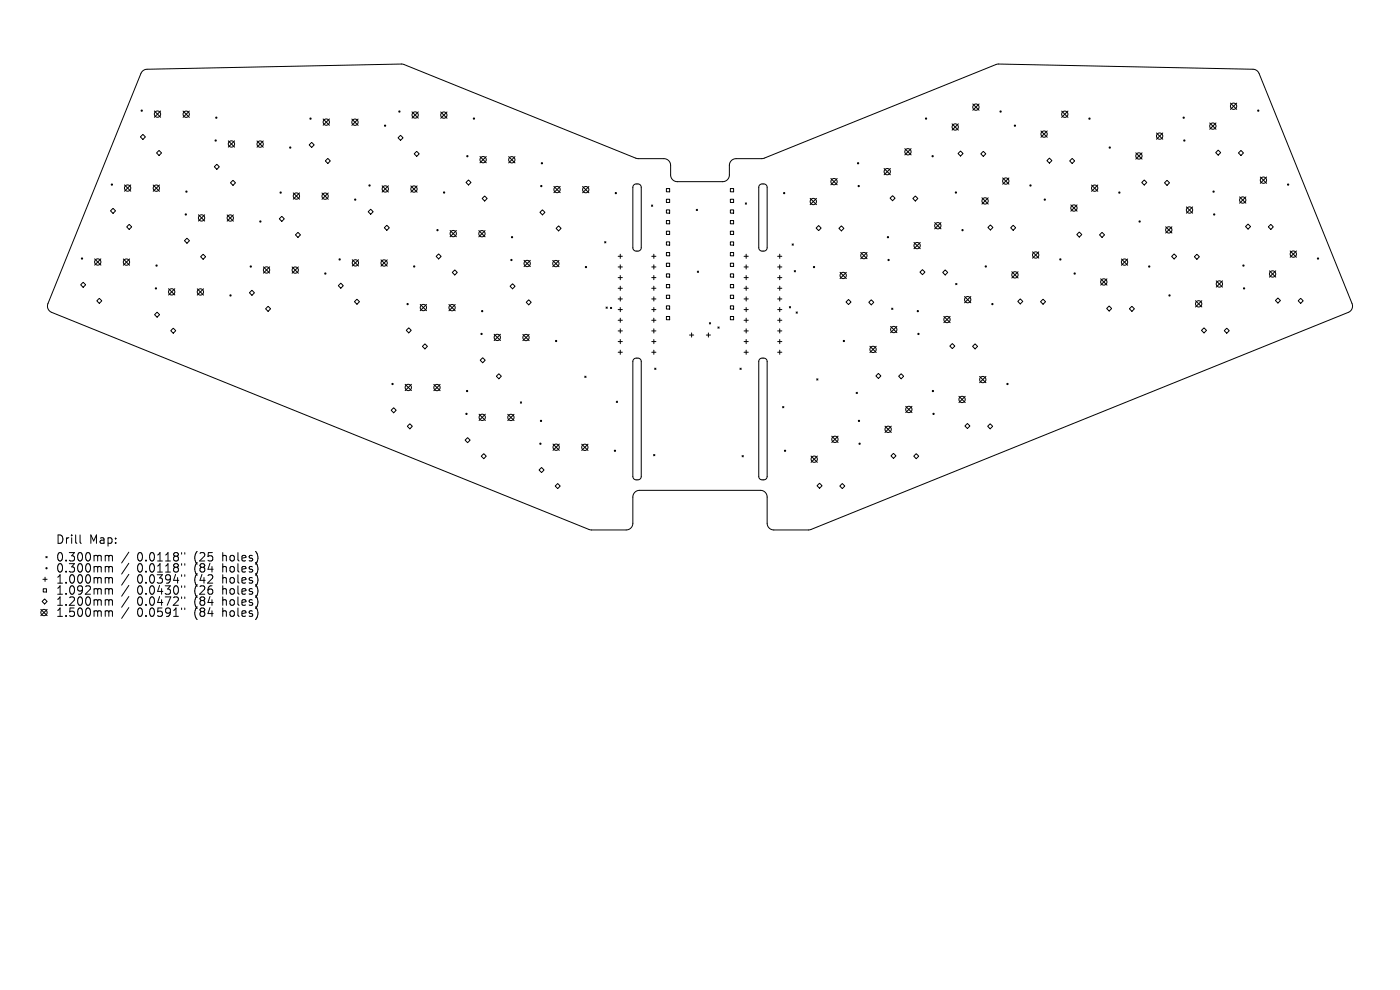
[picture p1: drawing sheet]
<svg xmlns="http://www.w3.org/2000/svg" width="297mm" height="210mm" viewBox="0 0 297 210" stroke-linecap="round" stroke-linejoin="round" font-family="sans-serif">
<defs><g id="words">
<g font-size="2.5">
<text x="11.8" y="115.6">Drill</text>
<text x="11.8" y="119.3">0.300mm</text>
<text x="18.9" y="115.6">Map:</text>
<text x="29.1" y="119.3">0.0118&quot;</text>
<text x="41.3" y="119.3">(25</text>
<text x="47.4" y="119.3">holes)</text>
<text x="11.8" y="121.7">0.300mm</text>
<text x="11.8" y="124">1.000mm</text>
<text x="29.1" y="121.7">0.0118&quot;</text>
<text x="29.1" y="124">0.0394&quot;</text>
<text x="41.3" y="121.7">(84</text>
<text x="41.3" y="124">(42</text>
<text x="47.4" y="121.7">holes)</text>
<text x="47.4" y="124">holes)</text>
<text x="11.8" y="126.4">1.092mm</text>
<text x="11.8" y="128.7">1.200mm</text>
<text x="11.8" y="131.1">1.500mm</text>
<text x="29.1" y="126.4">0.0430&quot;</text>
<text x="29.1" y="128.7">0.0472&quot;</text>
<text x="29.1" y="131.1">0.0591&quot;</text>
<text x="41.3" y="126.4">(26</text>
<text x="41.3" y="128.7">(84</text>
<text x="41.3" y="131.1">(84</text>
<text x="47.4" y="126.4">holes)</text>
<text x="47.4" y="128.7">holes)</text>
<text x="47.4" y="131.1">holes)</text>
</g>
</g></defs>
<g fill="none" stroke="#000" stroke-width=".21">
<path d="M30.2 15.1l.5-.3 .5-.1 54.3-1.1 49.4 20 5.9 .1a1.42 1.42 0 0 1 1.5 1.4v2a1.42 1.42 0 0 0 1.4 1.4h9.6a1.42 1.42 0 0 0 1.4-1.4v-2a1.43 1.43 0 0 1 1.5-1.4l5.9-.1 49.5-20 54.5 1.1 .6 .3 .4 .6 19.7 48.8a1.43 1.43 0 0 1-.8 1.9l-114 46-7.8 .1a1.42 1.42 0 0 1-1.5-1.4v-5.6a1.42 1.42 0 0 0-1.4-1.4h-25.6a1.42 1.42 0 0 0-1.4 1.4v5.6a1.42 1.42 0 0 1-1.5 1.4l-7.8-.1-114-46a1.42 1.42 0 0 1-.8-1.9zM26.4 39.2l1.3 1.4M27.7 39.2l-1.3 1.4M30.3 28.5l.5 .5-.5 .6-.5-.6zM32.5 39.2l1.3 1.4M32.7 23.5l1.4 1.4M33.2 32.4l.5-.5 .6 .5-.6 .6zM33.8 39.2l-1.3 1.4M34.1 23.5l-1.4 1.4M38.8 23.6l1.4 1.3M40.2 23.6l-1.4 1.3M46 34.8l.5 .6-.5 .5-.5-.5z"/>
<path d="M48.4 29.9l1.4 1.3M49.4 38.2l.6 .6-.6 .5-.5-.5zM49.8 29.9l-1.4 1.3M54.5 29.9l1.4 1.3M55.9 29.9l-1.4 1.3M65.6 30.7l.5-.5 .6 .5-.6 .6zM68.5 25.2l1.4 1.4M69 34.1l.5-.5 .6 .5-.6 .6zM69.9 25.2l-1.4 1.4M74.6 25.3l1.4 1.3M76 25.3l-1.4 1.3M81.1 39.4l1.3 1.3"/>
<path d="M82.4 39.4l-1.3 1.3M84.4 29.2l.6-.5 .5 .5-.5 .6zM87.2 39.4l1.3 1.4M87.4 23.7l1.3 1.4M87.9 32.6l.5-.5 .5 .5-.5 .6zM88.5 39.4l-1.3 1.4M88.7 23.7l-1.3 1.4M93.5 23.8l1.3 1.3M94.8 23.8l-1.3 1.3M98.9 38.7l.5-.5 .5 .5-.5 .5zM101.8 33.2l1.4 1.3M103.2 33.2l-1.4 1.3"/>
<path d="M107.9 33.2l1.3 1.4M109.2 33.2l-1.3 1.4M117.5 39.5l1.3 1.4M118.8 39.5l-1.3 1.4M123.6 39.6l1.3 1.3M124.9 39.6l-1.3 1.3M134.5 39.2l.8-.2a.71 .71 0 0 1 .7 .7v12.9a.71 .71 0 0 1-.7 .7h-.3a.71 .71 0 0 1-.7-.7v-12.9zM161.2 39.2l.8-.2a.71 .71 0 0 1 .7 .7v12.9a.71 .71 0 0 1-.7 .7h-.3a.71 .71 0 0 1-.7-.7v-12.9zM176.3 37.9l1.3 1.3M177.6 37.9l-1.3 1.3M187.6 35.7l1.3 1.4M188.9 35.7l-1.3 1.4"/>
<path d="M192 31.5l1.3 1.4M193.3 31.5l-1.3 1.4M202 26.3l1.3 1.3M203.2 32.6l.6-.6 .5 .6-.5 .5zM203.3 26.3l-1.3 1.3M206.4 22.1l1.3 1.3M207.7 22.1l-1.3 1.3M208.1 32.6l.5-.5 .5 .5-.5 .6zM212.7 37.7l1.3 1.4M214 37.7l-1.3 1.4M220.8 27.8l1.4 1.3M222.2 27.8l-1.4 1.3"/>
<path d="M222.6 33.5l.6 .6-.6 .5-.5-.5zM225.2 23.6l1.4 1.3M226.6 23.6l-1.4 1.3M226.9 34.1l.6-.5 .5 .5-.5 .6zM231.6 39.2l1.3 1.4M232.9 39.2l-1.3 1.4M240.9 32.4l1.4 1.4M242.3 32.4l-1.4 1.4M242.7 38.2l.6 .5-.6 .6-.5-.6zM245.3 28.2l1.4 1.3M246.7 28.2l-1.4 1.3M247 38.8l.6-.6 .5 .6-.5 .5z"/>
<path d="M256.6 26.1l1.4 1.3M258 26.1l-1.4 1.3M258.4 31.8l.6 .6-.6 .5-.5-.5zM261 21.9l1.4 1.3M262.4 21.9l-1.4 1.3M262.7 32.4l.6-.5 .5 .5-.5 .6zM267.4 37.6l1.3 1.3M268.7 37.6l-1.3 1.3M20.1 54.9l1.3 1.3M21.4 54.9l-1.3 1.3M23.4 44.7l.6-.5 .5 .5-.5 .6zM26.2 54.9l1.3 1.4"/>
<path d="M26.9 48.1l.5-.5 .5 .5-.5 .6zM27.5 54.9l-1.3 1.4M39.7 50.5l.5 .6-.5 .5-.6-.5zM42.1 45.6l1.3 1.3M42.6 54.5l.5-.6 .5 .6-.5 .5zM43.4 45.6l-1.3 1.3M48.2 45.6l1.3 1.3M49.5 45.6l-1.3 1.3M55.9 56.6l1.3 1.3M57.2 56.6l-1.3 1.3M59.2 46.4l.6-.5 .5 .5-.5 .6zM62 56.6l1.3 1.4"/>
<path d="M62.2 40.9l1.3 1.4M62.7 49.8l.5-.5 .5 .5-.5 .6zM63.3 56.6l-1.3 1.4M63.5 40.9l-1.3 1.4M68.3 40.9l1.3 1.4M69.6 40.9l-1.3 1.4M74.7 55.1l1.4 1.3M76.1 55.1l-1.4 1.3M78.1 44.9l.5-.5 .6 .5-.6 .6zM80.8 55.1l1.4 1.4M82.1 47.8l.5 .5-.5 .6-.6-.6zM82.2 55.1l-1.4 1.4"/>
<path d="M92.5 54.4l.6-.5 .5 .5-.5 .5zM95.5 48.9l1.3 1.3M95.9 57.8l.6-.5 .5 .5-.5 .5zM96.8 48.9l-1.3 1.3M101.6 48.9l1.3 1.3M102.3 42.1l.5-.5 .6 .5-.6 .5zM102.9 48.9l-1.3 1.3M111.2 55.2l1.3 1.4M112.5 55.2l-1.3 1.4M114.5 45l.6-.5 .5 .5-.5 .6zM117.3 55.2l1.3 1.4M118 48.4l.5-.5 .5 .5-.5 .6z"/>
<path d="M118.6 55.2l-1.3 1.4M128.3 51.3l.2 .2M128.5 51.3l-.2 .2M131.1 56.6h.9M131.1 54.4h.9M131.1 58.9h.9M131.6 53.9v.9M131.6 56.2v.9M131.6 58.4v.9M138.2 43.5l.3 .3M138.3 56.6h.9M138.3 54.4h.9"/>
<path d="M138.3 58.9h.9M138.5 43.5l-.3 .3M138.7 53.9v.9M138.7 56.2v.9M138.7 58.4v.9M141.4 46.8h.7v.7h-.7zM141.4 55.8h.7v.7h-.7zM141.4 42.3h.7v.7h-.7zM141.4 51.3h.7v.7h-.7zM141.4 40h.7v.7h-.7zM141.4 44.5h.7v.7h-.7zM141.4 49h.7v.7h-.7z"/>
<path d="M141.4 53.6h.7v.7h-.7zM141.4 58.1h.7v.7h-.7zM147.7 44.4l.3 .3M147.9 57.5l.3 .3M148 44.4l-.3 .3M148.2 57.5l-.3 .3M154.9 42.3h.7v.7h-.7zM154.9 46.8h.7v.7h-.7zM154.9 51.3h.7v.7h-.7zM154.9 55.8h.7v.7h-.7zM154.9 40h.7v.7h-.7zM154.9 49h.7v.7h-.7z"/>
<path d="M154.9 58.1h.7v.7h-.7zM154.9 44.5h.7v.7h-.7zM154.9 53.6h.7v.7h-.7zM157.8 56.6h.9M157.8 54.4h.9M157.8 58.9h.9M158.1 43l.3 .3M158.3 53.9v.9M158.3 56.2v.9M158.3 58.4v.9M158.4 43l-.3 .3M165 56.6h.9"/>
<path d="M165 54.4h.9M165 58.9h.9M165.4 53.9v.9M165.4 56.2v.9M165.4 58.4v.9M168 51.7l.3 .3M168.3 51.7l-.3 .3M168.5 57.4l.3 .3M168.8 57.4l-.3 .3M171.9 42.1l1.3 1.3M173.2 42.1l-1.3 1.3M173.7 47.8l.5 .6-.5 .5-.6-.5z"/>
<path d="M178.2 57.8l1.3 1.3M178.5 47.9l.5 .5-.5 .6-.5-.6zM179.5 57.8l-1.3 1.3M182.6 53.6l1.3 1.3M183.9 53.6l-1.3 1.3M189.4 41.5l.5 .5-.5 .6-.6-.6zM193.6 42.1l.6-.5 .5 .5-.5 .5zM193.9 51.4l1.3 1.4M195.2 51.4l-1.3 1.4M195.7 57.2l.5 .5-.5 .6-.5-.6zM198.3 47.2l1.3 1.4M199.6 47.2l-1.3 1.4"/>
<path d="M200 57.8l.5-.5 .6 .5-.6 .5zM208.3 42l1.3 1.3M209.6 48.3l.5-.6 .5 .6-.5 .5zM209.6 42l-1.3 1.3M214.6 57.6l1.4 1.4M214.9 47.8l.6 .5-.6 .6-.5-.6zM216 57.6l-1.4 1.4M219 53.4l1.4 1.4M220.4 53.4l-1.4 1.4M227.2 43.5l1.3 1.3M228.4 49.8l.6-.6 .5 .6-.5 .5zM228.5 43.5l-1.3 1.3"/>
<path d="M233.3 49.8l.5-.5 .5 .5-.5 .6zM233.5 59.1l1.3 1.4M234.8 59.1l-1.3 1.4M237.9 54.9l1.3 1.4M239.2 54.9l-1.3 1.4M247.3 48.1l1.3 1.3M248.6 48.1l-1.3 1.3M249.1 53.9l.5 .5-.5 .5-.5-.5zM251.7 43.9l1.3 1.3M253 43.9l-1.3 1.3M253.9 53.9l.5 .6-.5 .5-.5-.5zM258 59.6l1.4 1.3"/>
<path d="M259.4 59.6l-1.4 1.3M263 41.8l1.3 1.3M264.2 48.1l.6-.6 .5 .6-.5 .5zM264.3 41.8l-1.3 1.3M269.1 48.1l.5-.5 .5 .5-.5 .6zM269.3 57.5l1.3 1.3M270.6 57.5l-1.3 1.3M273.7 53.2l1.3 1.4M275 53.2l-1.3 1.4M17.1 60.4l.5-.5 .6 .5-.6 .5zM20.5 63.8l.6-.5 .5 .5-.5 .5zM33.3 66.2l.6 .6-.6 .5-.5-.5z"/>
<path d="M35.8 61.2l1.3 1.4M36.2 70.2l.6-.6 .5 .6-.5 .5zM37.1 61.2l-1.3 1.4M41.8 61.3l1.4 1.3M43.2 61.3l-1.4 1.3M52.9 62.1l.5-.5 .6 .5-.6 .5zM56.9 65l.5 .5-.5 .5-.6-.5zM71.8 60.6l.5-.5 .5 .5-.5 .5zM75.7 63.5l.6 .5-.6 .5-.5-.5zM86.7 69.5l.6 .6-.6 .5-.5-.5zM89.1 64.6l1.4 1.3M89.6 73.5l.5-.6 .6 .6-.6 .5z"/>
<path d="M90.5 64.6l-1.4 1.3M95.2 64.6l1.4 1.3M96.6 64.6l-1.4 1.3M102.4 75.9l.5 .5-.5 .5-.5-.5zM104.8 70.9l1.4 1.3M105.3 79.8l.5-.5 .6 .5-.6 .5zM106.2 70.9l-1.4 1.3M108.2 60.7l.5-.5 .6 .5-.6 .6zM110.9 70.9l1.4 1.4M111.6 64.1l.6-.5 .5 .5-.5 .6zM112.3 70.9l-1.4 1.4M124.1 79.8l.2 .3"/>
<path d="M124.3 79.8l-.2 .3M128.6 65.1l.2 .3M128.8 65.1l-.2 .3M129.5 65.2l.3 .3M129.8 65.2l-.3 .3M131.1 61.2h.9M131.1 65.7h.9M131.1 70.2h.9M131.1 72.5h.9M131.1 63.4h.9M131.1 67.9h.9M131.1 74.7h.9"/>
<path d="M131.6 60.7v.9M131.6 63v.9M131.6 65.2v.9M131.6 67.5v.9M131.6 69.8v.8M131.6 72v.9M131.6 74.3v.9M134.5 76.2l.8-.2a.71 .71 0 0 1 .7 .7v24.4a.71 .71 0 0 1-.7 .7h-.3a.71 .71 0 0 1-.7-.7v-24.4zM138.3 61.2h.9M138.3 65.7h.9M138.3 70.2h.9M138.3 72.5h.9"/>
<path d="M138.3 63.4h.9M138.3 67.9h.9M138.3 74.7h.9M138.7 60.7v.9M138.7 63v.9M138.7 65.2v.9M138.7 67.5v.9M138.7 69.8v.8M138.7 72v.9M138.7 74.3v.9M138.9 78.1l.3 .3M139.2 78.1l-.3 .3"/>
<path d="M141.4 64.9h.7v.7h-.7zM141.4 60.4h.7v.6h-.7zM141.4 62.6h.7v.7h-.7zM141.4 67.1h.7v.7h-.7zM146.3 71.1h.9M146.7 70.6v.9M149.8 71.1h.9M150.3 70.6v.9M150.5 68.5l.3 .2M150.8 68.5l-.3 .2M152.3 69.4l.3 .2M152.6 69.4l-.3 .2"/>
<path d="M154.9 60.4h.7v.6h-.7zM154.9 64.9h.7v.7h-.7zM154.9 67.1h.7v.7h-.7zM154.9 62.6h.7v.7h-.7zM157 78.1l.2 .3M157.2 78.1l-.2 .3M157.8 61.2h.9M157.8 65.7h.9M157.8 70.2h.9M157.8 72.5h.9M157.8 63.4h.9M157.8 67.9h.9"/>
<path d="M157.8 74.7h.9M158.3 60.7v.9M158.3 63v.9M158.3 65.2v.9M158.3 67.5v.9M158.3 69.8v.8M158.3 72v.9M158.3 74.3v.9M161.2 76.2l.8-.2a.71 .71 0 0 1 .7 .7v24.4a.71 .71 0 0 1-.7 .7h-.3a.71 .71 0 0 1-.7-.7v-24.4zM165 61.2h.9M165 65.7h.9M165 70.2h.9"/>
<path d="M165 72.5h.9M165 63.4h.9M165 67.9h.9M165 74.7h.9M165.4 60.7v.9M165.4 63v.9M165.4 65.2v.9M165.4 67.5v.9M165.4 69.8v.8M165.4 72v.9M165.4 74.3v.9M167.5 65l.2 .3"/>
<path d="M167.7 65l-.2 .3M168.9 66.2l.3 .2M169.2 66.2l-.3 .2M180 63.5l.5 .6-.5 .5-.5-.5zM184.3 64.1l.5-.5 .6 .5-.6 .6zM184.5 73.5l1.4 1.3M185.9 73.5l-1.4 1.3M186.3 79.2l.6 .5-.6 .6-.5-.6zM188.9 69.2l1.4 1.4M189.2 65.4l.2 .2M189.4 65.4l-.2 .2M190.3 69.2l-1.4 1.4"/>
<path d="M190.6 79.8l.6-.5 .5 .5-.5 .5zM200.2 67.1l1.4 1.3M201.6 67.1l-1.4 1.3M202 72.9l.6 .5-.6 .5-.5-.5zM202.7 60.1l.3 .3M203 60.1l-.3 .3M204.6 62.9l1.4 1.3M206 62.9l-1.4 1.3M206.3 73.5l.6-.6 .5 .6-.5 .5zM207.8 79.9l1.4 1.3M209.2 79.9l-1.4 1.3M216.4 63.4l.6 .5-.6 .6-.5-.6z"/>
<path d="M221.3 63.5l.5 .5-.5 .5-.6-.5zM234.8 65.4l.5-.5 .5 .5-.5 .6zM239.6 65.5l.5-.5 .6 .5-.6 .5zM253.6 63.8l1.4 1.3M254.9 70.1l.5-.5 .6 .5-.6 .5zM255 63.8l-1.4 1.3M260.2 69.6l.6 .6-.6 .5-.5-.5zM270.6 63.7l.5-.5 .5 .5-.5 .6zM275.9 63.3l.6 .5-.6 .5-.5-.5zM83 87l.5-.5 .6 .5-.6 .6zM85.9 81.5l1.4 1.4M86.9 89.9l.6 .5-.6 .6-.5-.6z"/>
<path d="M87.3 81.5l-1.4 1.4M92 81.5l1.4 1.4M93.4 81.5l-1.4 1.4M98.7 93.4l.5-.6 .5 .6-.5 .5zM101.6 87.9l1.4 1.3M102.1 96.8l.5-.6 .6 .6-.6 .5zM103 87.9l-1.4 1.3M107.7 87.9l1.4 1.3M109.1 87.9l-1.4 1.3M110.4 85.3l.3 .2M110.7 85.3l-.3 .2M114.9 99.2l.5 .5-.5 .5-.5-.5z"/>
<path d="M117.3 94.2l1.4 1.3M118.7 94.2l-1.4 1.3M123.4 94.2l1.3 1.4M124.7 94.2l-1.3 1.4M130.7 85.1l.3 .3M131 85.1l-.3 .3M138.7 96.4l.2 .3M138.9 96.4l-.2 .3M157.4 96.6l.3 .3M157.7 96.6l-.3 .3M166 86.2l.3 .3M166.3 86.2l-.3 .3"/>
<path d="M172.1 96.7l1.3 1.4M173.3 80.4l.2 .2M173.4 96.7l-1.3 1.4M173.5 80.4l-.2 .2M176.5 92.5l1.3 1.4M177.8 92.5l-1.3 1.4M181.6 83.2l.3 .3M181.9 83.2l-.3 .3M187.7 90.4l1.4 1.3M189 96.7l.5-.5 .6 .5-.6 .5zM189.1 90.4l-1.4 1.3M192.1 86.2l1.4 1.3"/>
<path d="M193.5 86.2l-1.4 1.3M193.8 96.8l.6-.6 .5 .6-.5 .5zM203.4 84.1l1.4 1.3M204.8 84.1l-1.4 1.3M205.2 89.8l.6 .6-.6 .5-.5-.5zM209.5 90.4l.6-.5 .5 .5-.5 .6zM9.7 118.1l.3 .2M10 118.1l-.3 .2M17 113.5v1.5l.2 .3M22.6 117.8h.2l.3 .3M23.1 118.1l.2-.3 .5 .1 .1 1.1M23.1 118.1v.9"/>
<path d="M27.3 117.1l-1.5 2.3M27.3 119.5l-1.5 2.3M38.5 117.2v.4M38.5 119.6v.3M39.2 117.2v.4M39.2 119.6v.3M117.8 103.1l.5-.5 .5 .5-.5 .5zM173.3 103l.6-.5 .5 .5-.5 .6zM178.2 103.1l.5-.5 .5 .5-.5 .5zM8.7 129.3l1.3 1.3M8.9 127.6l.6-.5 .5 .5-.5 .5zM9.1 122.9h.9"/>
<path d="M9.2 124.9h.7v.7h-.7zM9.6 122.4v.9M10 129.3l-1.3 1.3M22.6 120.2h.2l.3 .2M22.6 122.5h.2l.3 .3M22.6 124.9h.2l.3 .2M22.6 127.2h.2l.3 .3M22.6 129.6h.2l.3 .2M23.1 120.4v1M23.1 122.8v.9M23.1 125.1v1M23.1 127.5v.9"/>
<path d="M23.1 129.8v1M23.1 120.4l.2-.2h.5l.1 1.2M23.1 122.8l.2-.3 .5 .1 .1 1.1M23.1 125.1l.2-.2h.5l.1 1.2M23.1 127.5l.2-.3 .5 .1 .1 1.1M23.1 129.8l.2-.2 .5 .1 .1 1.1M27.3 121.8l-1.5 2.3M27.3 124.2l-1.5 2.3M27.3 126.5l-1.5 2.3M27.3 128.9l-1.5 2.3M38.5 121.9v.4M38.5 124.3v.3"/>
<path d="M38.5 126.6v.4M38.5 129v.3M39.2 121.9v.4M39.2 124.3v.3M39.2 126.6v.4M39.2 129v.3"/>
<circle cx="23.7" cy="39.2" r=".13"/>
<circle cx="27.1" cy="39.9" r=".67"/>
<circle cx="30.1" cy="23.5" r=".13"/>
<circle cx="33.2" cy="39.9" r=".67"/>
<circle cx="33.4" cy="24.2" r=".67"/>
<circle cx="39.5" cy="24.2" r=".67"/>
<circle cx="45.8" cy="29.8" r=".13"/>
<circle cx="45.9" cy="25" r=".13"/>
<circle cx="49.1" cy="30.5" r=".67"/>
<circle cx="55.2" cy="30.6" r=".67"/>
<circle cx="61.6" cy="31.3" r=".13"/>
<circle cx="65.9" cy="25.2" r=".13"/>
<circle cx="69.2" cy="25.9" r=".67"/>
<circle cx="75.3" cy="25.9" r=".67"/>
<circle cx="78.4" cy="39.3" r=".13"/>
<circle cx="81.7" cy="26.7" r=".13"/>
<circle cx="84.7" cy="23.7" r=".13"/>
<circle cx="88.1" cy="24.4" r=".67"/>
<circle cx="94.2" cy="24.4" r=".67"/>
<circle cx="99.1" cy="33.1" r=".13"/>
<circle cx="100.5" cy="25.2" r=".13"/>
<circle cx="102.5" cy="33.9" r=".67"/>
<circle cx="108.6" cy="33.9" r=".67"/>
<circle cx="114.8" cy="39.5" r=".13"/>
<circle cx="115" cy="34.6" r=".13"/>
<circle cx="176.9" cy="38.5" r=".67"/>
<circle cx="182" cy="34.6" r=".13"/>
<circle cx="182.2" cy="39.5" r=".13"/>
<circle cx="188.2" cy="36.4" r=".67"/>
<circle cx="192.6" cy="32.2" r=".67"/>
<circle cx="196.5" cy="25.2" r=".13"/>
<circle cx="197.9" cy="33.1" r=".13"/>
<circle cx="202.6" cy="26.9" r=".67"/>
<circle cx="207" cy="22.7" r=".67"/>
<circle cx="212.3" cy="23.7" r=".13"/>
<circle cx="213.4" cy="38.4" r=".67"/>
<circle cx="215.3" cy="26.7" r=".13"/>
<circle cx="218.6" cy="39.3" r=".13"/>
<circle cx="221.5" cy="28.4" r=".67"/>
<circle cx="225.9" cy="24.2" r=".67"/>
<circle cx="231.1" cy="25.2" r=".13"/>
<circle cx="232.2" cy="39.9" r=".67"/>
<circle cx="235.4" cy="31.3" r=".13"/>
<circle cx="241.6" cy="33.1" r=".67"/>
<circle cx="246" cy="28.9" r=".67"/>
<circle cx="251.1" cy="25" r=".13"/>
<circle cx="251.2" cy="29.8" r=".13"/>
<circle cx="257.3" cy="26.7" r=".67"/>
<circle cx="261.7" cy="22.5" r=".67"/>
<circle cx="266.9" cy="23.5" r=".13"/>
<circle cx="268" cy="38.2" r=".67"/>
<circle cx="273.3" cy="39.2" r=".13"/>
<circle cx="17.4" cy="54.8" r=".13"/>
<circle cx="20.7" cy="55.6" r=".67"/>
<circle cx="26.8" cy="55.6" r=".67"/>
<circle cx="33.2" cy="56.3" r=".13"/>
<circle cx="39.4" cy="45.5" r=".13"/>
<circle cx="39.6" cy="40.6" r=".13"/>
<circle cx="42.8" cy="46.2" r=".67"/>
<circle cx="48.8" cy="46.3" r=".67"/>
<circle cx="53.2" cy="56.5" r=".13"/>
<circle cx="55.2" cy="47" r=".13"/>
<circle cx="56.5" cy="57.3" r=".67"/>
<circle cx="59.5" cy="40.9" r=".13"/>
<circle cx="62.6" cy="57.3" r=".67"/>
<circle cx="62.9" cy="41.6" r=".67"/>
<circle cx="69" cy="41.6" r=".67"/>
<circle cx="69" cy="58" r=".13"/>
<circle cx="72.1" cy="55" r=".13"/>
<circle cx="75.4" cy="42.3" r=".13"/>
<circle cx="75.4" cy="55.8" r=".67"/>
<circle cx="81.5" cy="55.8" r=".67"/>
<circle cx="81.7" cy="40.1" r=".67"/>
<circle cx="87.8" cy="40.1" r=".67"/>
<circle cx="87.9" cy="56.5" r=".13"/>
<circle cx="92.8" cy="48.8" r=".13"/>
<circle cx="94.2" cy="40.8" r=".13"/>
<circle cx="96.2" cy="49.6" r=".67"/>
<circle cx="102.2" cy="49.6" r=".67"/>
<circle cx="108.5" cy="55.2" r=".13"/>
<circle cx="108.6" cy="50.3" r=".13"/>
<circle cx="111.8" cy="55.9" r=".67"/>
<circle cx="117.9" cy="55.9" r=".67"/>
<circle cx="118.2" cy="40.2" r=".67"/>
<circle cx="124.3" cy="40.2" r=".67"/>
<circle cx="124.3" cy="56.7" r=".13"/>
<circle cx="130.6" cy="41" r=".13"/>
<circle cx="166.4" cy="41" r=".13"/>
<circle cx="172.5" cy="42.7" r=".67"/>
<circle cx="172.7" cy="56.7" r=".13"/>
<circle cx="178.9" cy="58.4" r=".67"/>
<circle cx="183.3" cy="54.2" r=".67"/>
<circle cx="188.4" cy="50.3" r=".13"/>
<circle cx="188.5" cy="55.2" r=".13"/>
<circle cx="194.6" cy="52.1" r=".67"/>
<circle cx="199" cy="47.9" r=".67"/>
<circle cx="202.8" cy="40.8" r=".13"/>
<circle cx="204.2" cy="48.8" r=".13"/>
<circle cx="209" cy="42.6" r=".67"/>
<circle cx="209.1" cy="56.5" r=".13"/>
<circle cx="215.3" cy="58.3" r=".67"/>
<circle cx="219.7" cy="54.1" r=".67"/>
<circle cx="221.6" cy="42.3" r=".13"/>
<circle cx="224.9" cy="55" r=".13"/>
<circle cx="227.8" cy="44.1" r=".67"/>
<circle cx="228" cy="58" r=".13"/>
<circle cx="234.2" cy="59.8" r=".67"/>
<circle cx="237.5" cy="40.9" r=".13"/>
<circle cx="238.6" cy="55.6" r=".67"/>
<circle cx="241.8" cy="47" r=".13"/>
<circle cx="243.8" cy="56.5" r=".13"/>
<circle cx="248" cy="48.8" r=".67"/>
<circle cx="252.3" cy="44.6" r=".67"/>
<circle cx="257.5" cy="40.6" r=".13"/>
<circle cx="257.6" cy="45.5" r=".13"/>
<circle cx="263.6" cy="42.4" r=".67"/>
<circle cx="263.8" cy="56.3" r=".13"/>
<circle cx="270" cy="58.1" r=".67"/>
<circle cx="274.4" cy="53.9" r=".67"/>
<circle cx="279.6" cy="54.8" r=".13"/>
<circle cx="33.1" cy="61.2" r=".13"/>
<circle cx="36.4" cy="61.9" r=".67"/>
<circle cx="42.5" cy="61.9" r=".67"/>
<circle cx="48.9" cy="62.7" r=".13"/>
<circle cx="86.5" cy="64.5" r=".13"/>
<circle cx="89.8" cy="65.2" r=".67"/>
<circle cx="95.9" cy="65.3" r=".67"/>
<circle cx="102.2" cy="70.8" r=".13"/>
<circle cx="102.3" cy="66" r=".13"/>
<circle cx="105.5" cy="71.6" r=".67"/>
<circle cx="111.6" cy="71.6" r=".67"/>
<circle cx="118" cy="72.3" r=".13"/>
<circle cx="179" cy="72.3" r=".13"/>
<circle cx="185.2" cy="74.1" r=".67"/>
<circle cx="189.6" cy="69.9" r=".67"/>
<circle cx="194.7" cy="66" r=".13"/>
<circle cx="194.8" cy="70.8" r=".13"/>
<circle cx="200.9" cy="67.8" r=".67"/>
<circle cx="205.3" cy="63.6" r=".67"/>
<circle cx="210.5" cy="64.5" r=".13"/>
<circle cx="248.1" cy="62.7" r=".13"/>
<circle cx="254.3" cy="64.5" r=".67"/>
<circle cx="258.7" cy="60.2" r=".67"/>
<circle cx="263.9" cy="61.2" r=".13"/>
<circle cx="83.3" cy="81.5" r=".13"/>
<circle cx="86.6" cy="82.2" r=".67"/>
<circle cx="92.7" cy="82.2" r=".67"/>
<circle cx="99" cy="87.8" r=".13"/>
<circle cx="99.1" cy="83" r=".13"/>
<circle cx="102.3" cy="88.5" r=".67"/>
<circle cx="108.4" cy="88.6" r=".67"/>
<circle cx="114.6" cy="94.1" r=".13"/>
<circle cx="114.8" cy="89.3" r=".13"/>
<circle cx="118" cy="94.9" r=".67"/>
<circle cx="124.1" cy="94.9" r=".67"/>
<circle cx="130.5" cy="95.6" r=".13"/>
<circle cx="166.5" cy="95.6" r=".13"/>
<circle cx="172.7" cy="97.4" r=".67"/>
<circle cx="177.1" cy="93.2" r=".67"/>
<circle cx="182.2" cy="89.3" r=".13"/>
<circle cx="182.4" cy="94.1" r=".13"/>
<circle cx="188.4" cy="91.1" r=".67"/>
<circle cx="192.8" cy="86.9" r=".67"/>
<circle cx="197.9" cy="83" r=".13"/>
<circle cx="198" cy="87.8" r=".13"/>
<circle cx="204.1" cy="84.7" r=".67"/>
<circle cx="208.5" cy="80.5" r=".67"/>
<circle cx="213.7" cy="81.5" r=".13"/>
<circle cx="9.3" cy="129.9" r=".67"/>
<circle cx="9.9" cy="120.5" r=".13"/>
</g>
<use href="#words"/>
</svg>
